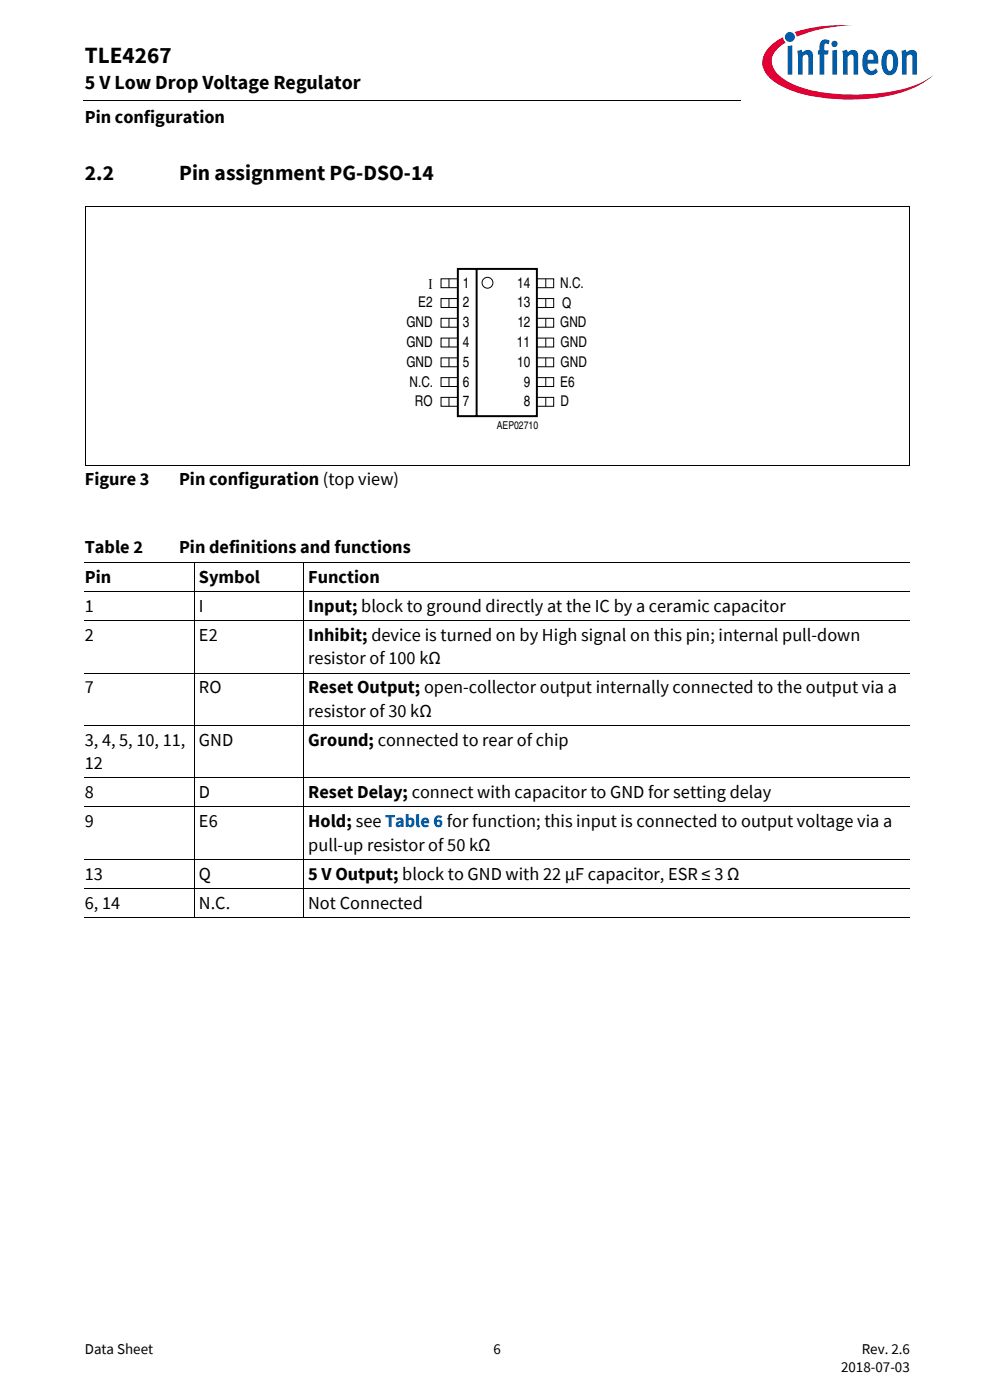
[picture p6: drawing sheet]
<svg xmlns="http://www.w3.org/2000/svg" width="210mm" height="297mm" viewBox="0 0 210 297" stroke-linecap="round" stroke-linejoin="round" font-family="sans-serif">
<defs><g id="words">
<text font-size="4.9" x="18" y="13.4">TLE4267</text>
<g font-size="4.6">
<text x="18" y="38.1">2.2</text>
<text x="38" y="38.1">Pin assignment PG-DSO-14</text>
</g>
<text font-size="4.2" x="18" y="19">5 V Low Drop Voltage Regulator</text>
<g font-size="3.9">
<text x="18" y="26.2">Pin configuration</text>
<text x="18" y="102.8">Figure 3</text>
<text x="38" y="102.8">Pin configuration (top view)</text>
<text x="18" y="117.3">Table 2</text>
<text x="38" y="117.3">Pin definitions and functions</text>
<text x="18" y="123.7">Pin</text>
<text x="42.2" y="123.7">Symbol</text>
<text x="65.4" y="123.7">Function</text>
<text x="18" y="129.8">1</text>
<text x="42.2" y="129.8">I</text>
<text x="65.4" y="129.8">Input; block to ground directly at the IC by a ceramic capacitor</text>
<text x="18" y="136">2</text>
<text x="42.2" y="136">E2</text>
<text x="65.4" y="136">Inhibit; device is turned on by High signal on this pin; internal pull-down</text>
<text x="65.4" y="140.9">resistor of 100 kΩ</text>
<text x="18" y="147.1">7</text>
<text x="42.2" y="147.1">RO</text>
<text x="65.4" y="147.1">Reset Output; open-collector output internally connected to the output via a</text>
<text x="65.4" y="152">resistor of 30 kΩ</text>
<text x="18" y="158.2">3, 4, 5, 10, 11,</text>
<text x="42.2" y="158.2">GND</text>
<text x="65.4" y="158.2">Ground; connected to rear of chip</text>
<text x="18" y="163.2">12</text>
<text x="18" y="169.3">8</text>
<text x="42.2" y="169.3">D</text>
<text x="65.4" y="169.3">Reset Delay; connect with capacitor to GND for setting delay</text>
<text x="18" y="175.5">9</text>
<text x="42.2" y="175.5">E6</text>
<text x="65.4" y="175.5">Hold; see Table 6 for function; this input is connected to output voltage via a</text>
<text x="65.4" y="180.4">pull-up resistor of 50 kΩ</text>
<text x="18" y="186.6">13</text>
<text x="42.2" y="186.6">Q</text>
<text x="65.4" y="186.6">5 V Output; block to GND with 22 μF capacitor, ESR ≤ 3 Ω</text>
<text x="18" y="192.8">6, 14</text>
<text x="42.2" y="192.8">N.C.</text>
<text x="65.4" y="192.8">Not Connected</text>
</g>
<g font-size="3.2">
<text x="18" y="287.3">Data Sheet</text>
<text x="104.7" y="287.3">6</text>
<text x="182.8" y="287.3">Rev. 2.6</text>
<text x="178.4" y="291.2">2018-07-03</text>
</g>
<g font-size="3.1">
<text x="88.7" y="65.2">E2</text>
<text x="90.9" y="61.2">Ι</text>
<text x="98.2" y="61">1</text>
<text x="98.2" y="65.2">2</text>
<text x="109.7" y="61">14</text>
<text x="109.7" y="65.2">13</text>
<text x="118.8" y="61">N.C.</text>
<text x="119.2" y="65.2">Q</text>
<text x="86.2" y="69.4">GND</text>
<text x="98.2" y="69.4">3</text>
<text x="109.7" y="69.4">12</text>
<text x="118.8" y="69.4">GND</text>
<text x="86.2" y="77.8">GND</text>
<text x="86.2" y="73.6">GND</text>
<text x="98.2" y="73.6">4</text>
<text x="98.2" y="77.8">5</text>
<text x="109.6" y="73.6">11</text>
<text x="109.7" y="77.8">10</text>
<text x="118.9" y="77.8">GND</text>
<text x="118.9" y="73.6">GND</text>
<text x="86.9" y="82">N.C.</text>
<text x="98.2" y="82">6</text>
<text x="111.1" y="82">9</text>
<text x="118.8" y="82">E6</text>
<text x="88" y="86.2">RO</text>
<text x="98.2" y="86.2">7</text>
<text x="111.1" y="86.2">8</text>
<text x="118.9" y="86.2">D</text>
</g>
<text font-size="2.3" x="105.4" y="91">AEP02710</text>
</g></defs>
<path d="M17.7 21.3l.1 .1z" fill="#000"/>
<path d="M17.8 21.4h140.5" fill="none" stroke="#000" stroke-width=".21"/>
<path d="M157.3 5.1h42.7v21.5h-42.7z" fill="#fff"/>
<path d="M168.6 6.8l.4 1 1.4-.5a31.9 31.9 0 0 1 10.7-1.9 32.2 32.2 0 0 0-12.5 1.4zM163.4 9.8a4.3 4.3 0 0 0 0 6.9 21.8 21.8 0 0 0 11.7 4.1 38.5 38.5 0 0 0 18.7-2.1 14.3 14.3 0 0 0 4.2-2.8 18.4 18.4 0 0 1-8.8 3.5 40.4 40.4 0 0 1-20.2-1.2l-1.6-.7a6.4 6.4 0 0 1-3.7-4.4 5.1 5.1 0 0 1 2.9-4.1l-.3-.3-.2-.8-1 .5z" fill-rule="evenodd" fill="#e30034"/>
<path d="M166.5 7.8a1.06 1.06 0 0 0 2.1 0 1.06 1.06 0 0 0-2.1 0zM167.1 9.8v6h.9v-6.2zM169.1 10.8l.2 1.3v3.7h.9v-3.8l.7-.4h.3l.2 .3v3.9h1v-3.9a1.21 1.21 0 0 0-.8-1.3 1.21 1.21 0 0 0-1.4 .5l-.1-.6zM174.3 8.6a2.41 2.41 0 0 0-.5 2.1h-.3v.9h.3v4.2h1v-4.2h.8l.2-.9h-1v-.9a.49 .49 0 0 1 .3-.6 .49 .49 0 0 1 .6 .2l.3-.7a1.45 1.45 0 0 0-1.7-.1zM176.5 10.7v5.1h1v-5.2zM176.3 9.3a.7 .7 0 0 0 1.4 0 .7 .7 0 0 0-1.4 0zM178.7 10.8l.1 5h1v-3.8a.64 .64 0 0 1 .5-.5 .64 .64 0 0 1 .7 .4v3.9h1v-3.9a1.22 1.22 0 0 0-.8-1.3 1.22 1.22 0 0 0-1.4 .5l-.2-.6zM183.7 10.8a3.9 3.9 0 0 0-.1 4.7 1.76 1.76 0 0 0 2.6-.3l-.4-.7a.99 .99 0 0 1-1.6 .1l-.2-1.1h2.3v-.2a2.3 2.3 0 0 0-1.5-2.8h-.5zM184.2 11.7a.65 .65 0 0 1 .9-.2 .65 .65 0 0 1 .2 .9v.3h-1.3zM187.7 10.9a3.9 3.9 0 0 0 .1 4.8 1.68 1.68 0 0 0 2.6-1.5 3.8 3.8 0 0 0-.7-3.3 1.59 1.59 0 0 0-2 0zM188.4 11.6l.2-.1a.86 .86 0 0 1 .8 1.2v.7a1.26 1.26 0 0 1-.6 1.7 2.12 2.12 0 0 1-.7-2.4l.1-.9zM191.2 10.8l.1 5h1v-3.8l.7-.4h.3l.2 .3v3.9h1v-4.2a1.08 1.08 0 0 0-.6-1 1.08 1.08 0 0 0-1.3 .2l-.4 .3v-.6z" fill-rule="evenodd" fill="#005da9"/>
<g fill="none" stroke="#000" stroke-width=".21">
<path d="M18 43.9h175M18 43.8v55M95.2 59.1v1.9M97.1 59.1h-3.6v1.9h3.6M113.9 59.1h3.5v1.9h-3.5M115.8 59.1v1.9M192.9 43.9v55M95.2 63.3v1.9M95.2 67.5v1.9M95.2 71.7v1.9M95.2 75.9v1.9M97.1 63.3h-3.6v1.9h3.6"/>
<path d="M97.1 67.5h-3.6v1.9h3.6M97.1 71.7h-3.6v1.9h3.6M97.1 75.9h-3.6v1.9h3.6M113.9 75.9h3.5v1.9h-3.5M113.9 71.7h3.5v1.9h-3.5M113.9 67.5h3.5v1.9h-3.5M113.9 63.3h3.5v1.9h-3.5M115.8 63.3v1.9M115.8 67.5v1.9M115.8 71.7v1.9M115.8 75.9v1.9M18 98.8h174.9"/>
<path d="M95.2 80.1v1.9M95.2 84.3v1.9M97.1 80.1h-3.6v1.9h3.6M97.1 84.3h-3.6v1.9h3.6M113.9 84.3h3.5v1.9h-3.5M113.9 80.1h3.5v1.9h-3.5M115.8 80.1v1.9M115.8 84.3v1.9M18 119.3h175M41.2 119.3v75.4M64.3 119.3v75.4M18 125.5h175"/>
<path d="M18 131.7h175M18 142.8h175M18 153.9h175M18 165h175M18 171.2h175M18 182.3h175M18 188.5h175M18 194.6h175"/>
<circle cx="103.4" cy="60" r="1.15"/>
</g>
<path d="M97.1 57.1h16.8v31.2h-16.8zM101.1 57.1v31.2" fill="none" stroke="#000" stroke-width=".42"/>
<use href="#words"/>
</svg>
